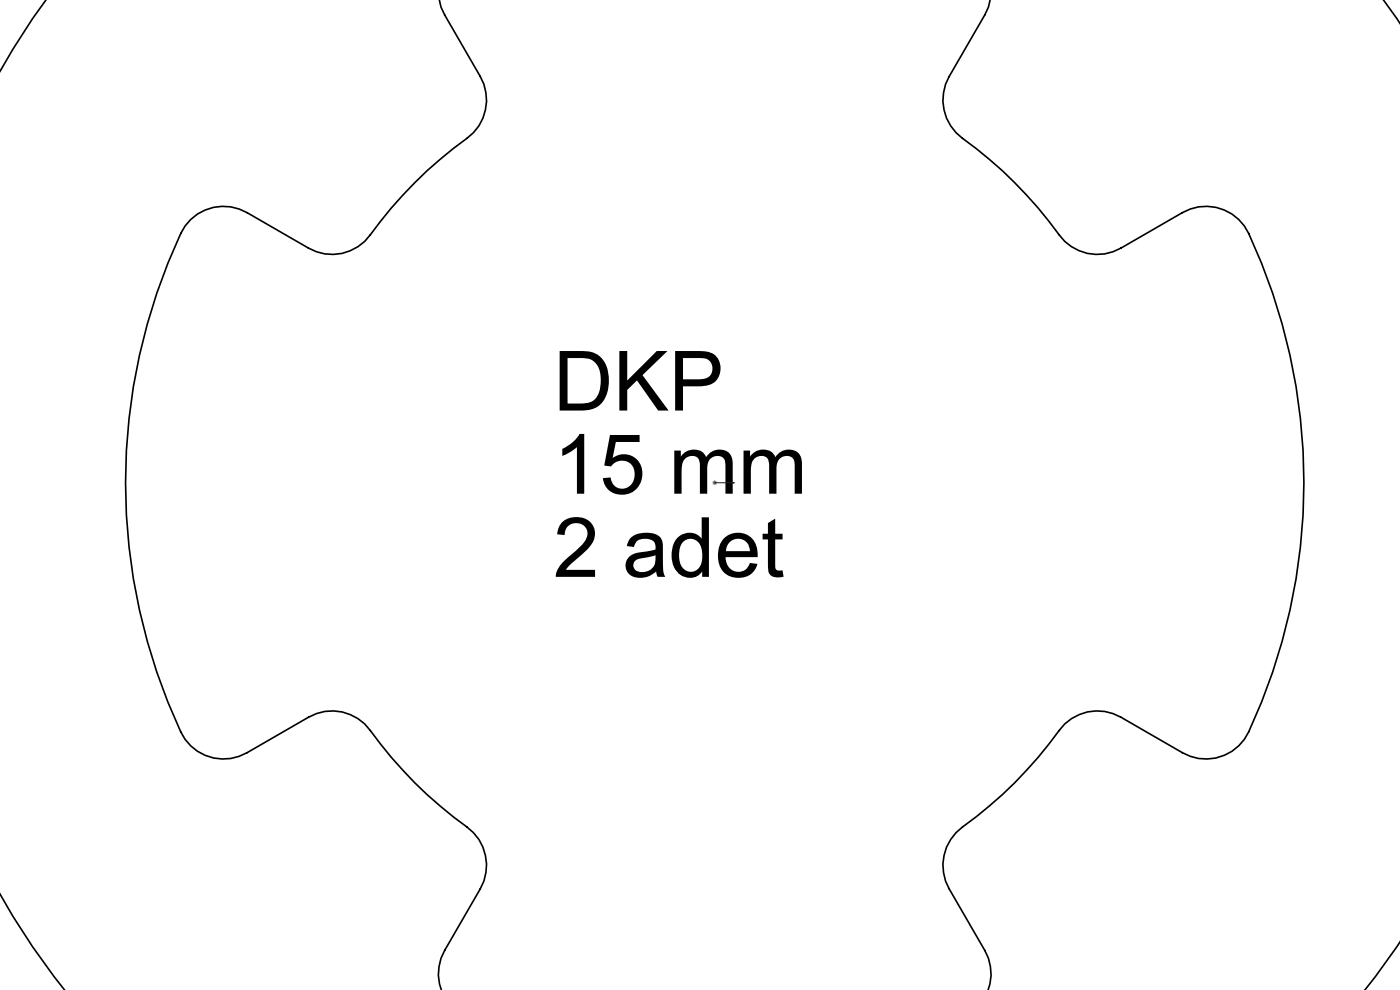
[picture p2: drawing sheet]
<svg xmlns="http://www.w3.org/2000/svg" width="297mm" height="210mm" viewBox="0 0 297 210" stroke-linecap="round" stroke-linejoin="round" font-family="sans-serif">
<defs><g id="words">
<g font-size="17.6">
<text x="117.4" y="87.1">DKP</text>
<text x="117.4" y="104.7">15 mm</text>
<text x="117.4" y="122.4">2 adet</text>
</g>
</g></defs>
<path d="M9.8 0l-2.9 3.9-4.2 6.6-2.8 4.7M93.2 -.1l.4 1.6 .7 1.7 7.6 13a10.1 10.1 0 0 1-2.8 13.1 91 91 0 0 0-20.5 20.5 10 10 0 0 1-13.2 2.8l-13-7.5a10 10 0 0 0-14.1 4.4 125.2 125.2 0 0 0 0 105.7 10 10 0 0 0 14.1 4.5l13-7.6a10 10 0 0 1 13.2 2.9 89.1 89.1 0 0 0 20.5 20.4 10.1 10.1 0 0 1 2.8 13.2l-7.6 13a10 10 0 0 0-.6 8.5M210.1 0l-.4 1.5-.8 1.7-7.5 13a10.1 10.1 0 0 0 2.8 13.1 91 91 0 0 1 20.5 20.5 10 10 0 0 0 13.1 2.8l13-7.5a10 10 0 0 1 14.1 4.4 125.2 125.2 0 0 1 0 105.7 10 10 0 0 1-14.1 4.5l-13-7.6a10 10 0 0 0-13.1 2.9 89.1 89.1 0 0 1-20.5 20.4 10.1 10.1 0 0 0-2.8 13.2l7.5 13a10 10 0 0 1 .7 8.5M293.5 0l3.6 5.1M0 189.6a147.9 147.9 0 0 0 13.7 20.5M297.1 199.7l-5.3 7.4-2.3 3" fill="none" stroke="#000" stroke-width=".35"/>
<path d="M151.5 102.4h.2zM151.6 102.4h.1M151.6 102.4h4.2M155.8 102.4h-.4h.4" fill="none" stroke="#00f" stroke-width=".21"/>
<path d="M151.1 102.4h1M151.3 102.1l.7 .7M151.6 101.9v1M152 102.1l-.7 .7" fill="none" stroke="#808080" stroke-width=".21"/>
<path d="M155.4 102.4h.4zM151.5 102.4h.2z" fill="#00f"/>
<use href="#words"/>
</svg>
